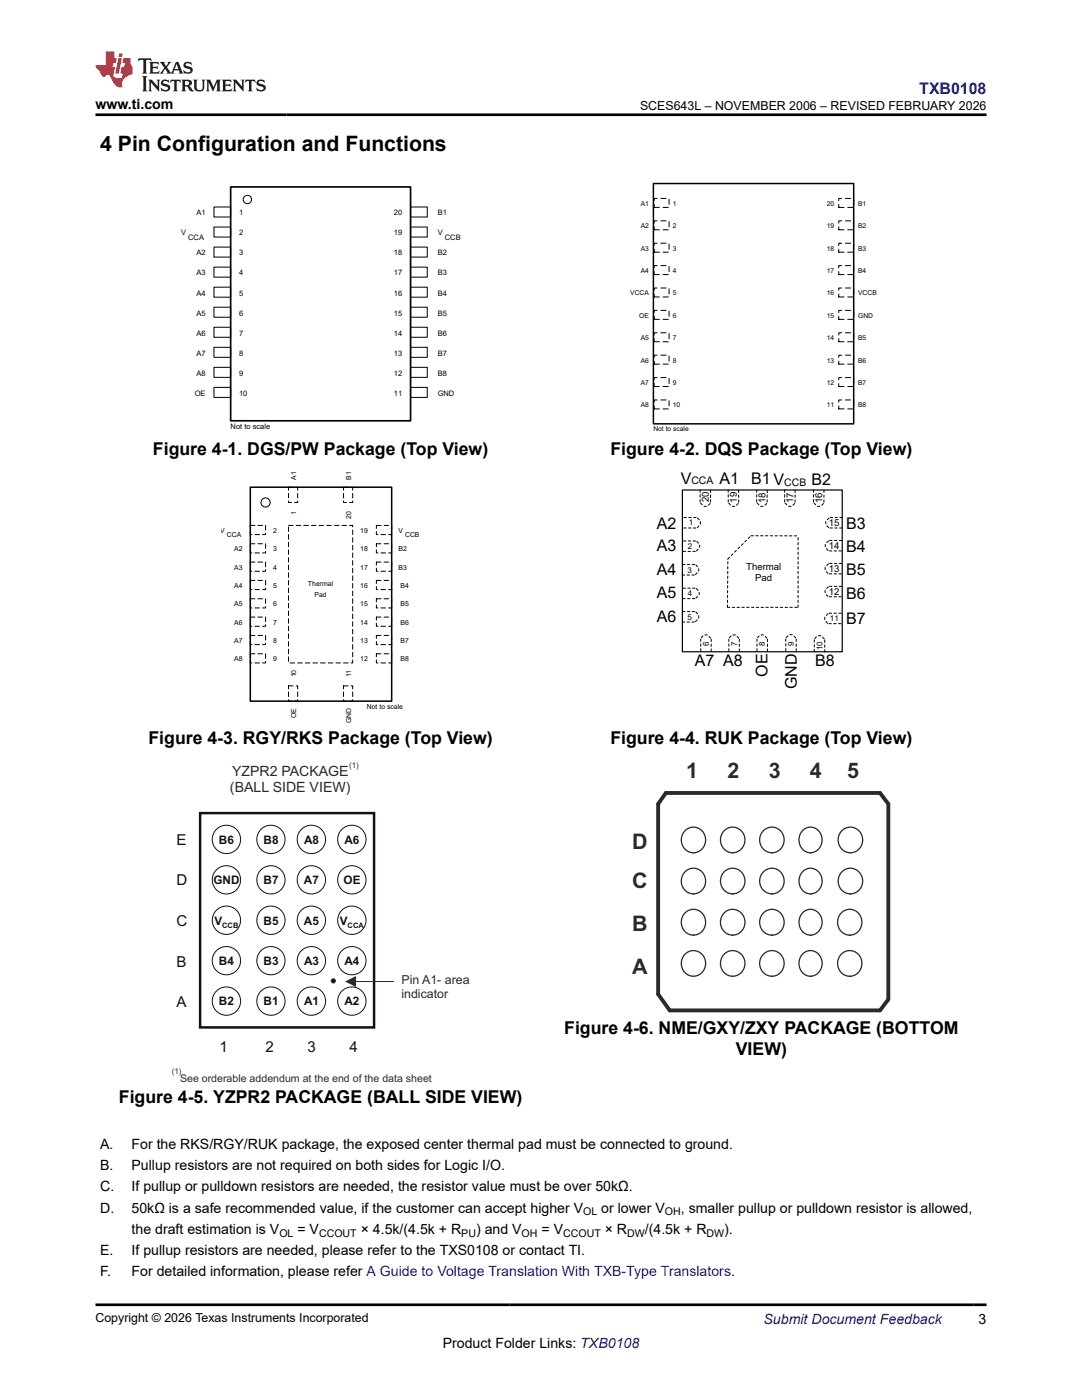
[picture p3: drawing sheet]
<svg xmlns="http://www.w3.org/2000/svg" width="216mm" height="279mm" viewBox="0 0 216 279" stroke-linecap="round" stroke-linejoin="round" font-family="sans-serif">
<defs><g id="words">
<g font-size="4.3" fill="#2b292a">
<text x="136.9" y="155.2">1</text>
<text x="145.2" y="155.2">2</text>
<text x="153.4" y="155.2">3</text>
<text x="161.6" y="155.2">4</text>
<text x="169.1" y="155.2">5</text>
<text x="126.2" y="169.4">D</text>
<text x="126.2" y="177.1">C</text>
<text x="126.2" y="185.9">B</text>
<text x="126.2" y="194.3">A</text>
</g>
<text font-size="4.2" x="20" y="30.2">4 Pin Configuration and Functions</text>
<g font-size="3.5">
<text x="30.5" y="90.7">Figure 4-1. DGS/PW Package (Top View)</text>
<text x="121.8" y="90.7">Figure 4-2. DQS Package (Top View)</text>
<text x="29.6" y="148.5">Figure 4-3. RGY/RKS Package (Top View)</text>
<text x="121.8" y="148.5">Figure 4-4. RUK Package (Top View)</text>
<text x="112.6" y="206.3">Figure 4-6. NME/GXY/ZXY PACKAGE (BOTTOM</text>
<text x="146.8" y="210.6">VIEW)</text>
<text x="23.7" y="220.2">Figure 4-5. YZPR2 PACKAGE (BALL SIDE VIEW)</text>
</g>
<text font-size="3.2" fill="#00f" x="183.4" y="18.7">TXB0108</text>
<g font-size="3.2">
<text x="135.8" y="96.6">V</text>
<text x="143.6" y="96.7">A1</text>
<text x="149.9" y="96.7">B1 V</text>
<text x="161.9" y="96.8">B2</text>
<text x="131.1" y="105.6">A2</text>
<text x="168.9" y="105.6">B3</text>
<text x="131.1" y="110">A3</text>
<text x="168.9" y="110.2">B4</text>
<text x="131.1" y="114.7">A4</text>
<text x="131.1" y="119.2">A5</text>
<text x="168.9" y="114.8">B5</text>
<text x="168.9" y="119.5">B6</text>
<text x="131.1" y="124">A6</text>
<text x="168.9" y="124.5">B7</text>
<text x="138.6" y="133">A7 A8</text>
<text x="153.2" y="135" transform="rotate(-90 153.2 135)">OE</text>
<text x="159" y="137.5" transform="rotate(-90 159 137.5)">GND</text>
<text x="162.6" y="132.9">B8</text>
</g>
<g font-size="3" fill="#0d1413">
<text x="35.2" y="168.6">E</text>
<text x="35.2" y="176.7">D</text>
<text x="35.2" y="184.8">C</text>
<text x="35.2" y="192.9">B</text>
<text x="35.2" y="201">A</text>
<text x="43.8" y="210">1</text>
<text x="53" y="210">2</text>
<text x="61.4" y="210">3</text>
<text x="69.7" y="210">4</text>
</g>
<g font-size="2.8">
<text x="19" y="21.8">www.ti.com</text>
<text x="20" y="229.3">A.</text>
<text x="20" y="233.5">B.</text>
<text x="26.3" y="229.3">For the RKS/RGY/RUK package, the exposed center thermal pad must be connected to ground.</text>
<text x="26.3" y="233.5">Pullup resistors are not required on both sides for Logic I/O.</text>
<text x="20" y="237.8">C.</text>
<text x="26.3" y="237.8">If pullup or pulldown resistors are needed, the resistor value must be over 50kΩ.</text>
<text x="20" y="242">D.</text>
<text x="26.3" y="242">50kΩ is a safe recommended value, if the customer can accept higher V</text>
<text x="120" y="242">or lower V</text>
<text x="135.9" y="242">, smaller pullup or pulldown resistor is allowed,</text>
<text x="20" y="250.5">E.</text>
<text x="26.3" y="250.5">If pullup resistors are needed, please refer to the TXS0108 or contact TI.</text>
<text x="26.3" y="246.2">the draft estimation is V</text>
<text x="59.3" y="246.2">= V</text>
<text x="72" y="246.2">× 4.5k/(4.5k + R</text>
<text x="95" y="246.2">) and V</text>
<text x="108" y="246.2">= V</text>
<text x="120.7" y="246.2">× R</text>
<text x="128.7" y="246.2">/(4.5k + R</text>
<text x="144.5" y="246.2">).</text>
<text x="20" y="254.7">F.</text>
<text x="26.3" y="254.7">For detailed information, please refer A Guide to Voltage Translation With TXB-Type Translators.</text>
<text x="88.3" y="269">Product Folder Links: TXB0108</text>
<text x="195.3" y="264.2">3</text>
</g>
<g font-size="2.8" fill="#2b292a">
<text x="46.3" y="154.8">YZPR2 PACKAGE</text>
<text x="45.9" y="158">(BALL SIDE VIEW)</text>
</g>
<text font-size="2.8" fill="#00f" x="152.4" y="264.2">Submit Document Feedback</text>
<g font-size="2.5">
<text x="127.7" y="21.9">SCES643L – NOVEMBER 2006 – REVISED FEBRUARY 2026</text>
<text x="19" y="263.9">Copyright © 2026 Texas Instruments Incorporated</text>
</g>
<g font-size="2.5" fill="#2b292a">
<text x="80.1" y="196.4">Pin A1- area</text>
<text x="80.1" y="199.2">indicator</text>
</g>
<g font-size="2.3" fill="#0d1413">
<text x="43.7" y="168.4">B6</text>
<text x="52.6" y="168.4">B8</text>
<text x="60.7" y="168.4">A8</text>
<text x="68.7" y="168.4">A6</text>
<text x="42.6" y="176.5">GND</text>
<text x="52.6" y="176.5">B7</text>
<text x="60.6" y="176.5">A7</text>
<text x="68.5" y="176.5">OE</text>
<text x="42.8" y="184.5">V</text>
<text x="52.6" y="184.5">B5</text>
<text x="60.7" y="184.5">A5</text>
<text x="67.8" y="184.5">V</text>
<text x="43.7" y="192.6">B4</text>
<text x="52.6" y="192.6">B3</text>
<text x="60.7" y="192.6">A3</text>
<text x="68.7" y="192.6">A4</text>
<text x="43.7" y="200.7">B2</text>
<text x="52.6" y="200.7">B1</text>
<text x="60.7" y="200.7">A1</text>
<text x="68.7" y="200.7">A2</text>
</g>
<g font-size="2.1">
<text x="138" y="96.6">CCA</text>
<text x="156.5" y="96.9">CCB</text>
<text x="116.4" y="242.6">OL</text>
<text x="132.7" y="242.6">OH</text>
<text x="55.7" y="246.8">OL</text>
<text x="63.7" y="246.8">CCOUT</text>
<text x="92.1" y="246.8">PU</text>
<text x="104.1" y="246.8">OH</text>
<text x="112.4" y="246.8">CCOUT</text>
<text x="125.1" y="246.8">DW</text>
<text x="141" y="246.8">DW</text>
</g>
<text font-size="2.1" fill="#2b292a" x="35.9" y="215.9">See orderable addendum at the end of the data sheet</text>
<g font-size="1.9">
<text x="141.4" y="100.2" transform="rotate(-90 141.4 100.2)">20</text>
<text x="147" y="100.3" transform="rotate(-90 147 100.3)">19</text>
<text x="152.7" y="100.4" transform="rotate(-90 152.7 100.4)">18</text>
<text x="158.3" y="100.4" transform="rotate(-90 158.3 100.4)">17</text>
<text x="164.1" y="100.4" transform="rotate(-90 164.1 100.4)">16</text>
<text x="165.4" y="105">15</text>
<text x="148.9" y="113.7">Thermal</text>
<text x="165.4" y="109.5">14</text>
<text x="150.7" y="116">Pad</text>
<text x="165.4" y="118.7">12</text>
<text x="165.4" y="114.1">13</text>
</g>
<g font-size="1.6">
<text x="137.5" y="104.8">1</text>
<text x="137.3" y="109.5">2</text>
<text x="137.2" y="114.3">3</text>
<text x="137.3" y="119">4</text>
<text x="137.2" y="123.6">5</text>
<text x="165.6" y="123.8">11</text>
<text x="141.4" y="129" transform="rotate(-90 141.4 129)">6</text>
<text x="147.1" y="129" transform="rotate(-90 147.1 129)">7</text>
<text x="152.6" y="129" transform="rotate(-90 152.6 129)">8</text>
<text x="158.4" y="128.9" transform="rotate(-90 158.4 128.9)">9</text>
<text x="164.1" y="129.8" transform="rotate(-90 164.1 129.8)">10</text>
</g>
<g font-size="1.6" fill="#2b292a">
<text x="69.7" y="153.2">(1)</text>
<text x="34.3" y="214.3">(1)</text>
</g>
<g font-size="1.5">
<text x="36.1" y="47">V</text>
<text x="37.6" y="47.8">CCA</text>
<text x="39.2" y="43">A1</text>
<text x="47.7" y="43">1</text>
<text x="47.7" y="47">2</text>
<text x="78.6" y="43">20</text>
<text x="78.6" y="47">19</text>
<text x="87.3" y="43">B1</text>
<text x="87.3" y="47">V</text>
<text x="88.8" y="47.8">CCB</text>
<text x="39.2" y="51">A2</text>
<text x="47.7" y="51">3</text>
<text x="78.6" y="51">18</text>
<text x="87.3" y="51">B2</text>
<text x="39.2" y="55">A3</text>
<text x="39.2" y="59">A4</text>
<text x="47.7" y="55">4</text>
<text x="47.7" y="59">5</text>
<text x="78.6" y="55">17</text>
<text x="78.6" y="59">16</text>
<text x="87.3" y="55">B3</text>
<text x="87.3" y="59">B4</text>
<text x="39.2" y="63">A5</text>
<text x="47.7" y="63">6</text>
<text x="78.6" y="63">15</text>
<text x="87.3" y="63">B5</text>
<text x="39.2" y="67">A6</text>
<text x="39.2" y="71">A7</text>
<text x="47.7" y="67">7</text>
<text x="47.7" y="71">8</text>
<text x="78.6" y="67">14</text>
<text x="78.6" y="71">13</text>
<text x="87.3" y="67">B6</text>
<text x="87.3" y="71">B7</text>
<text x="39.2" y="75">A8</text>
<text x="47.7" y="75">9</text>
<text x="78.6" y="75">12</text>
<text x="87.3" y="75">B8</text>
<text x="38.9" y="79">OE</text>
<text x="47.7" y="79">10</text>
<text x="78.6" y="79">11</text>
<text x="87.3" y="79">GND</text>
<text x="46" y="85.6">Not to scale</text>
</g>
<g font-size="1.5" fill="#0d1413">
<text x="44.3" y="185.2">CCB</text>
<text x="69.4" y="185.2">CCA</text>
</g>
<g font-size="1.4">
<text x="59.1" y="95.7" transform="rotate(-90 59.1 95.7)">A1</text>
<text x="70.1" y="95.7" transform="rotate(-90 70.1 95.7)">B1</text>
<text x="43.9" y="106.4">V</text>
<text x="45.2" y="107.1">CCA</text>
<text x="54.5" y="106.4">2</text>
<text x="59.1" y="102.7" transform="rotate(-90 59.1 102.7)">1</text>
<text x="70.1" y="103.5" transform="rotate(-90 70.1 103.5)">20</text>
<text x="71.9" y="106.4">19</text>
<text x="79.5" y="106.4">V</text>
<text x="80.8" y="107.1">CCB</text>
<text x="46.7" y="110">A2</text>
<text x="46.7" y="113.7">A3</text>
<text x="54.5" y="110">3</text>
<text x="54.5" y="113.7">4</text>
<text x="71.9" y="113.7">17</text>
<text x="71.9" y="110">18</text>
<text x="79.5" y="113.7">B3</text>
<text x="79.5" y="110">B2</text>
<text x="46.7" y="117.4">A4</text>
<text x="54.5" y="117.4">5</text>
<text x="61.5" y="116.9">Thermal</text>
<text x="62.8" y="119.2">Pad</text>
<text x="71.9" y="117.4">16</text>
<text x="79.9" y="117.4">B4</text>
<text x="46.7" y="121">A5</text>
<text x="46.7" y="124.7">A6</text>
<text x="54.5" y="121">6</text>
<text x="54.5" y="124.7">7</text>
<text x="71.9" y="124.7">14</text>
<text x="71.9" y="121">15</text>
<text x="79.9" y="124.7">B6</text>
<text x="79.9" y="121">B5</text>
<text x="46.7" y="128.3">A7</text>
<text x="54.5" y="128.3">8</text>
<text x="71.9" y="128.3">13</text>
<text x="79.9" y="128.3">B7</text>
<text x="46.7" y="132">A8</text>
<text x="54.5" y="132">9</text>
<text x="59.1" y="135.2" transform="rotate(-90 59.1 135.2)">10</text>
<text x="70.1" y="135.2" transform="rotate(-90 70.1 135.2)">11</text>
<text x="71.9" y="132">12</text>
<text x="79.9" y="132">B8</text>
<text x="59.1" y="143.3" transform="rotate(-90 59.1 143.3)">OE</text>
<text x="73.2" y="141.5">Not to scale</text>
<text x="70.1" y="144.4" transform="rotate(-90 70.1 144.4)">GND</text>
</g>
<g font-size="1.3">
<text x="127.8" y="41.1">A1</text>
<text x="134.3" y="41.1">1</text>
<text x="165" y="41.1">20</text>
<text x="171.2" y="41.1">B1</text>
<text x="127.8" y="45.6">A2</text>
<text x="134.3" y="45.6">2</text>
<text x="165" y="45.6">19</text>
<text x="171.2" y="45.6">B2</text>
<text x="127.8" y="50">A3</text>
<text x="134.3" y="50">3</text>
<text x="165" y="50">18</text>
<text x="171.2" y="50">B3</text>
<text x="125.8" y="59">VCCA</text>
<text x="127.8" y="54.5">A4</text>
<text x="134.3" y="54.5">4</text>
<text x="134.3" y="59">5</text>
<text x="165" y="54.5">17</text>
<text x="165" y="59">16</text>
<text x="171.2" y="54.5">B4</text>
<text x="171.2" y="59">VCCB</text>
<text x="127.5" y="63.4">OE</text>
<text x="134.3" y="63.4">6</text>
<text x="165" y="63.4">15</text>
<text x="171.2" y="63.4">GND</text>
<text x="127.8" y="67.9">A5</text>
<text x="134.3" y="67.9">7</text>
<text x="165" y="67.9">14</text>
<text x="171.2" y="67.9">B5</text>
<text x="127.8" y="72.4">A6</text>
<text x="127.8" y="76.8">A7</text>
<text x="134.3" y="72.4">8</text>
<text x="134.3" y="76.8">9</text>
<text x="165" y="72.4">13</text>
<text x="165" y="76.8">12</text>
<text x="171.2" y="72.4">B6</text>
<text x="171.2" y="76.8">B7</text>
<text x="127.8" y="81.3">A8</text>
<text x="134.3" y="81.3">10</text>
<text x="165" y="81.3">11</text>
<text x="171.2" y="81.3">B8</text>
<text x="130.4" y="86.1">Not to scale</text>
</g>
</g></defs>
<path d="M42.7 41.3h3.3v2h-3.3z" fill="none" stroke="#000" stroke-width=".2"/>
<path d="M81.9 41.3h3.4v2h-3.4z" fill="#fff"/>
<path d="M81.9 41.3h3.4v2h-3.4z" fill="none" stroke="#000" stroke-width=".2"/>
<path d="M42.7 45.3h3.3v2h-3.3z" fill="#fff"/>
<path d="M42.7 45.3h3.3v2h-3.3z" fill="none" stroke="#000" stroke-width=".2"/>
<path d="M81.9 45.3h3.4v2h-3.4z" fill="#fff"/>
<path d="M81.9 45.3h3.4v2h-3.4z" fill="none" stroke="#000" stroke-width=".2"/>
<path d="M42.7 49.3h3.3v2h-3.3z" fill="#fff"/>
<path d="M42.7 49.3h3.3v2h-3.3z" fill="none" stroke="#000" stroke-width=".2"/>
<path d="M81.9 49.3h3.4v2h-3.4z" fill="#fff"/>
<path d="M81.9 49.3h3.4v2h-3.4z" fill="none" stroke="#000" stroke-width=".2"/>
<path d="M42.7 53.3h3.3v2h-3.3z" fill="#fff"/>
<path d="M42.7 53.3h3.3v2h-3.3z" fill="none" stroke="#000" stroke-width=".2"/>
<path d="M81.9 53.3h3.4v2h-3.4z" fill="#fff"/>
<path d="M81.9 53.3h3.4v2h-3.4z" fill="none" stroke="#000" stroke-width=".2"/>
<path d="M42.7 57.3h3.3v2h-3.3z" fill="#fff"/>
<path d="M42.7 57.3h3.3v2h-3.3z" fill="none" stroke="#000" stroke-width=".2"/>
<path d="M81.9 57.3h3.4v2h-3.4z" fill="#fff"/>
<path d="M81.9 57.3h3.4v2h-3.4z" fill="none" stroke="#000" stroke-width=".2"/>
<path d="M42.7 61.3h3.3v2h-3.3z" fill="#fff"/>
<path d="M42.7 61.3h3.3v2h-3.3z" fill="none" stroke="#000" stroke-width=".2"/>
<path d="M81.9 61.3h3.4v2h-3.4z" fill="#fff"/>
<path d="M81.9 61.3h3.4v2h-3.4z" fill="none" stroke="#000" stroke-width=".2"/>
<path d="M42.7 65.3h3.3v2h-3.3z" fill="#fff"/>
<path d="M42.7 65.3h3.3v2h-3.3z" fill="none" stroke="#000" stroke-width=".2"/>
<path d="M81.9 65.3h3.4v2h-3.4z" fill="#fff"/>
<path d="M81.9 65.3h3.4v2h-3.4z" fill="none" stroke="#000" stroke-width=".2"/>
<path d="M42.7 69.3h3.3v2h-3.3z" fill="#fff"/>
<path d="M42.7 69.3h3.3v2h-3.3z" fill="none" stroke="#000" stroke-width=".2"/>
<path d="M81.9 69.3h3.4v2h-3.4z" fill="#fff"/>
<path d="M81.9 69.3h3.4v2h-3.4z" fill="none" stroke="#000" stroke-width=".2"/>
<path d="M42.7 73.3h3.3v2h-3.3z" fill="#fff"/>
<path d="M42.7 73.3h3.3v2h-3.3z" fill="none" stroke="#000" stroke-width=".2"/>
<path d="M81.9 73.3h3.4v2h-3.4z" fill="#fff"/>
<path d="M81.9 73.3h3.4v2h-3.4z" fill="none" stroke="#000" stroke-width=".2"/>
<path d="M42.7 77.3h3.3v2h-3.3z" fill="#fff"/>
<path d="M42.7 77.3h3.3v2h-3.3z" fill="none" stroke="#000" stroke-width=".2"/>
<path d="M81.9 77.3h3.4v2h-3.4z" fill="#fff"/>
<g fill="none" stroke="#000" stroke-width=".2">
<path d="M81.9 77.3h3.4v2h-3.4z"/>
<circle cx="49.4" cy="39.8" r=".83"/>
</g>
<path d="M46 37.3h35.9v46.7h-35.9z" fill="none" stroke="#000" stroke-width=".33"/>
<path d="M130.5 39.6h3v1.8h-3z" fill-rule="evenodd" fill="#fff"/>
<path d="M130.5 39.6h3v1.8h-3z" fill="none" stroke="#000" stroke-width=".2" stroke-dasharray="1 .7"/>
<path d="M167.4 39.6h2.9v1.8h-2.9z" fill-rule="evenodd" fill="#fff"/>
<path d="M167.4 39.6h2.9v1.8h-2.9z" fill="none" stroke="#000" stroke-width=".2" stroke-dasharray="1 .7"/>
<path d="M130.5 44.1h3v1.8h-3z" fill-rule="evenodd" fill="#fff"/>
<path d="M130.5 44.1h3v1.8h-3z" fill="none" stroke="#000" stroke-width=".2" stroke-dasharray="1 .7"/>
<path d="M167.4 44.1h2.9v1.8h-2.9z" fill-rule="evenodd" fill="#fff"/>
<path d="M167.4 44.1h2.9v1.8h-2.9z" fill="none" stroke="#000" stroke-width=".2" stroke-dasharray="1 .7"/>
<path d="M130.5 48.5h3v1.8h-3z" fill-rule="evenodd" fill="#fff"/>
<path d="M130.5 48.5h3v1.8h-3z" fill="none" stroke="#000" stroke-width=".2" stroke-dasharray="1 .7"/>
<path d="M167.4 48.5h2.9v1.8h-2.9z" fill-rule="evenodd" fill="#fff"/>
<path d="M167.4 48.5h2.9v1.8h-2.9z" fill="none" stroke="#000" stroke-width=".2" stroke-dasharray="1 .7"/>
<path d="M130.5 53h3v1.8h-3z" fill-rule="evenodd" fill="#fff"/>
<path d="M130.5 53h3v1.8h-3z" fill="none" stroke="#000" stroke-width=".2" stroke-dasharray="1 .7"/>
<path d="M167.4 53h2.9v1.8h-2.9z" fill-rule="evenodd" fill="#fff"/>
<path d="M167.4 53h2.9v1.8h-2.9z" fill="none" stroke="#000" stroke-width=".2" stroke-dasharray="1 .7"/>
<path d="M130.5 57.5h3v1.8h-3z" fill-rule="evenodd" fill="#fff"/>
<path d="M130.5 57.5h3v1.8h-3z" fill="none" stroke="#000" stroke-width=".2" stroke-dasharray="1 .7"/>
<path d="M167.4 57.5h2.9v1.8h-2.9z" fill-rule="evenodd" fill="#fff"/>
<path d="M167.4 57.5h2.9v1.8h-2.9z" fill="none" stroke="#000" stroke-width=".2" stroke-dasharray="1 .7"/>
<path d="M130.5 61.9h3v1.8h-3z" fill-rule="evenodd" fill="#fff"/>
<path d="M130.5 61.9h3v1.8h-3z" fill="none" stroke="#000" stroke-width=".2" stroke-dasharray="1 .7"/>
<path d="M167.4 61.9h2.9v1.8h-2.9z" fill-rule="evenodd" fill="#fff"/>
<path d="M167.4 61.9h2.9v1.8h-2.9z" fill="none" stroke="#000" stroke-width=".2" stroke-dasharray="1 .7"/>
<path d="M130.5 66.4h3v1.8h-3z" fill-rule="evenodd" fill="#fff"/>
<path d="M130.5 66.4h3v1.8h-3z" fill="none" stroke="#000" stroke-width=".2" stroke-dasharray="1 .7"/>
<path d="M167.4 66.4h2.9v1.8h-2.9z" fill-rule="evenodd" fill="#fff"/>
<path d="M167.4 66.4h2.9v1.8h-2.9z" fill="none" stroke="#000" stroke-width=".2" stroke-dasharray="1 .7"/>
<path d="M130.5 70.9h3v1.8h-3z" fill-rule="evenodd" fill="#fff"/>
<path d="M130.5 70.9h3v1.8h-3z" fill="none" stroke="#000" stroke-width=".2" stroke-dasharray="1 .7"/>
<path d="M167.4 70.9h2.9v1.8h-2.9z" fill-rule="evenodd" fill="#fff"/>
<path d="M167.4 70.9h2.9v1.8h-2.9z" fill="none" stroke="#000" stroke-width=".2" stroke-dasharray="1 .7"/>
<path d="M130.5 75.4h3v1.7h-3z" fill-rule="evenodd" fill="#fff"/>
<path d="M130.5 75.4h3v1.7h-3z" fill="none" stroke="#000" stroke-width=".2" stroke-dasharray="1 .7"/>
<path d="M167.4 75.4h2.9v1.7h-2.9z" fill-rule="evenodd" fill="#fff"/>
<path d="M167.4 75.4h2.9v1.7h-2.9z" fill="none" stroke="#000" stroke-width=".2" stroke-dasharray="1 .7"/>
<path d="M130.5 79.8h3v1.8h-3z" fill-rule="evenodd" fill="#fff"/>
<path d="M130.5 79.8h3v1.8h-3z" fill="none" stroke="#000" stroke-width=".2" stroke-dasharray="1 .7"/>
<path d="M167.4 79.8h2.9v1.8h-2.9z" fill-rule="evenodd" fill="#fff"/>
<path d="M167.4 79.8h2.9v1.8h-2.9z" fill="none" stroke="#000" stroke-width=".2" stroke-dasharray="1 .7"/>
<path d="M130.4 36.6h39.9v48h-39.9z" fill="none" stroke="#000" stroke-width=".3"/>
<path d="M57.6 104.9h12.8v27.4h-12.8z" fill="none" stroke="#000" stroke-width=".2" stroke-dasharray=".9 .6"/>
<path d="M49.9 104.9h3.1v1.8h-3.1z" fill="#fff"/>
<path d="M49.9 104.9h3.1v1.8h-3.1z" fill="none" stroke="#000" stroke-width=".2" stroke-dasharray=".9 .6"/>
<path d="M49.9 108.5h3.1v1.8h-3.1z" fill="#fff"/>
<path d="M49.9 108.5h3.1v1.8h-3.1z" fill="none" stroke="#000" stroke-width=".2" stroke-dasharray=".9 .6"/>
<path d="M49.9 112.2h3.1v1.8h-3.1z" fill="#fff"/>
<path d="M49.9 112.2h3.1v1.8h-3.1z" fill="none" stroke="#000" stroke-width=".2" stroke-dasharray=".9 .6"/>
<path d="M49.9 115.8h3.1v1.9h-3.1z" fill="#fff"/>
<path d="M49.9 115.8h3.1v1.9h-3.1z" fill="none" stroke="#000" stroke-width=".2" stroke-dasharray=".9 .6"/>
<path d="M49.9 119.5h3.1v1.8h-3.1z" fill="#fff"/>
<path d="M49.9 119.5h3.1v1.8h-3.1z" fill="none" stroke="#000" stroke-width=".2" stroke-dasharray=".9 .6"/>
<path d="M49.9 123.2h3.1v1.8h-3.1z" fill="#fff"/>
<path d="M49.9 123.2h3.1v1.8h-3.1z" fill="none" stroke="#000" stroke-width=".2" stroke-dasharray=".9 .6"/>
<path d="M49.9 126.8h3.1v1.8h-3.1z" fill="#fff"/>
<path d="M49.9 126.8h3.1v1.8h-3.1z" fill="none" stroke="#000" stroke-width=".2" stroke-dasharray=".9 .6"/>
<path d="M49.9 130.5h3.1v1.8h-3.1z" fill="#fff"/>
<path d="M49.9 130.5h3.1v1.8h-3.1z" fill="none" stroke="#000" stroke-width=".2" stroke-dasharray=".9 .6"/>
<path d="M57.6 136.9h1.8v3h-1.8z" fill="#fff"/>
<path d="M57.6 136.9h1.8v3h-1.8z" fill="none" stroke="#000" stroke-width=".2" stroke-dasharray=".9 .6"/>
<path d="M68.5 136.9h1.9v3h-1.9z" fill="#fff"/>
<path d="M68.5 136.9h1.9v3h-1.9z" fill="none" stroke="#000" stroke-width=".2" stroke-dasharray=".9 .6"/>
<path d="M75.1 130.5h3.1v1.8h-3.1z" fill="#fff"/>
<path d="M75.1 130.5h3.1v1.8h-3.1z" fill="none" stroke="#000" stroke-width=".2" stroke-dasharray=".9 .6"/>
<path d="M75.1 126.8h3.1v1.8h-3.1z" fill="#fff"/>
<path d="M75.1 126.8h3.1v1.8h-3.1z" fill="none" stroke="#000" stroke-width=".2" stroke-dasharray=".9 .6"/>
<path d="M75.1 123.2h3.1v1.8h-3.1z" fill="#fff"/>
<path d="M75.1 123.2h3.1v1.8h-3.1z" fill="none" stroke="#000" stroke-width=".2" stroke-dasharray=".9 .6"/>
<path d="M75.1 119.5h3.1v1.8h-3.1z" fill="#fff"/>
<path d="M75.1 119.5h3.1v1.8h-3.1z" fill="none" stroke="#000" stroke-width=".2" stroke-dasharray=".9 .6"/>
<path d="M75.1 115.8h3.1v1.9h-3.1z" fill="#fff"/>
<path d="M75.1 115.8h3.1v1.9h-3.1z" fill="none" stroke="#000" stroke-width=".2" stroke-dasharray=".9 .6"/>
<path d="M75.1 112.2h3.1v1.8h-3.1z" fill="#fff"/>
<path d="M75.1 112.2h3.1v1.8h-3.1z" fill="none" stroke="#000" stroke-width=".2" stroke-dasharray=".9 .6"/>
<path d="M75.1 108.5h3.1v1.8h-3.1z" fill="#fff"/>
<path d="M75.1 108.5h3.1v1.8h-3.1z" fill="none" stroke="#000" stroke-width=".2" stroke-dasharray=".9 .6"/>
<path d="M75.1 104.9h3.1v1.8h-3.1z" fill="#fff"/>
<path d="M75.1 104.9h3.1v1.8h-3.1z" fill="none" stroke="#000" stroke-width=".2" stroke-dasharray=".9 .6"/>
<path d="M68.5 97.2h1.9v3.1h-1.9z" fill="#fff"/>
<path d="M68.5 97.2h1.9v3.1h-1.9z" fill="none" stroke="#000" stroke-width=".2" stroke-dasharray=".9 .6"/>
<path d="M57.6 97.2h1.8v3.1h-1.8z" fill="#fff"/>
<path d="M57.6 97.2h1.8v3.1h-1.8z" fill="none" stroke="#000" stroke-width=".2" stroke-dasharray=".9 .6"/>
<circle cx="53" cy="100.3" r=".92" fill="none" stroke="#000" stroke-width=".2"/>
<path d="M49.9 97.2h28.3v42.7h-28.3z" fill="none" stroke="#000" stroke-width=".3"/>
<path d="M136.2 97.8h31.9v32.3h-31.9z" fill="none" stroke="#000" stroke-width=".24"/>
<g fill="none" stroke="#000" stroke-width=".2" stroke-dasharray=".5 .5">
<path d="M139.7 97.8v2.7M145.3 97.8v2.7M151 97.8v2.7M156.6 97.8v2.7M162.3 97.8v2.7M136.1 114.8h2.8M136.2 119.5h2.8M136.3 110h2.7M136.4 105.4h2.7M138.6 112.7h-2.7M138.7 117.4h-2.7M138.8 114.7l.6-.7v-.7l-.6-.6"/>
<path d="M138.8 108h-2.7M138.9 119.4l.6-.7v-.7l-.6-.6M138.9 103.3h-2.7M139 110l.6-.7v-.7l-.6-.6M139.1 105.3l.7-.7-.1-.7-.6-.6M139.8 100.4l.7 .7h.6l.7-.7M141.8 100.2v-2.7M145.2 111.5l4.7-4.6M145.4 100.4l.7 .7h.6l.7-.7M147.4 100.2v-2.7M149.9 106.9h9.3M151.1 100.4l.6 .6h.7l.7-.6"/>
<path d="M153.1 100.2v-2.7M156.7 100.4l.6 .6h.7l.7-.6M158.6 100.2l.1-2.7M162.4 100.4l.7 .6h.6l.7-.6M164.4 100.2v-2.7M165.3 117.1l-.7 .7v.6l.7 .7M165.3 112.5l-.6 .7v.7l.6 .6M165.3 108l-.6 .6v.7l.6 .6M165.4 103.4l-.6 .6v.7l.6 .7M165.5 119.1h2.7M165.5 114.5h2.7M165.5 109.9l2.7 .1"/>
<path d="M165.6 105.4h2.7M167.9 117h-2.7M167.9 112.4h-2.7M167.9 107.9h-2.7M168.1 103.3h-2.8M136.1 124.1h2.8M138.6 122.1h-2.7M138.8 124.1l.6-.7v-.7l-.6-.6M139.8 127.5v2.8M141.8 127.4l-.6-.7h-.7l-.7 .7M141.9 130v-2.7M145.2 121.2v-9.7"/>
<path d="M145.2 121.2h14M145.4 127.5v2.8M147.4 127.4l-.6-.7h-.7l-.7 .7M147.5 130v-2.7M151 127.5v2.8M153 127.4l-.6-.7h-.7l-.7 .7M153.1 130v-2.7M156.8 127.5v2.7M158.8 127.3l-.7-.6h-.6l-.7 .6M158.9 129.9v-2.7M159.2 121.2v-14.3M162.5 127.7v2.7"/>
<path d="M164.5 127.5l-.7-.6h-.7l-.6 .6M164.6 130.1v-2.7M165.2 122.5l-.6 .6v.7l.6 .7M165.4 124.5h2.7M167.8 122.4h-2.7"/>
</g>
<g fill="none" stroke="#0d1413" stroke-width=".2">
<circle cx="45.2" cy="175.6" r="2.82"/>
<circle cx="45.2" cy="167.5" r="2.83"/>
<circle cx="54.1" cy="175.6" r="2.82"/>
<circle cx="54.1" cy="167.5" r="2.82"/>
<circle cx="62.1" cy="175.6" r="2.82"/>
<circle cx="62.1" cy="167.5" r="2.83"/>
<circle cx="70.2" cy="175.6" r="2.82"/>
<circle cx="70.2" cy="167.5" r="2.83"/>
<circle cx="45.2" cy="191.7" r="2.82"/>
<circle cx="45.2" cy="199.8" r="2.83"/>
<circle cx="45.2" cy="183.7" r="2.83"/>
<circle cx="54.1" cy="191.7" r="2.82"/>
<circle cx="54.1" cy="199.8" r="2.82"/>
<circle cx="54.1" cy="183.7" r="2.82"/>
<circle cx="62.1" cy="191.7" r="2.82"/>
<circle cx="62.1" cy="199.8" r="2.83"/>
<circle cx="62.1" cy="183.7" r="2.83"/>
<circle cx="70.2" cy="191.7" r="2.82"/>
<circle cx="70.2" cy="199.8" r="2.83"/>
<circle cx="70.2" cy="183.7" r="2.83"/>
</g>
<path d="M39.9 162.3h34.7v42.7h-34.7z" fill="none" stroke="#0d1413" stroke-width=".49"/>
<circle cx="66.5" cy="195.8" r=".42" fill="#0d1413"/>
<g fill="none" stroke="#2b292a" stroke-width=".2">
<path d="M70.9 195.9h7.6"/>
<circle cx="66.5" cy="195.8" r=".42"/>
</g>
<path d="M68.9 195.9l2.1-1.1v2.2z" fill="#2b292a"/>
<path d="M132.9 158.3h42.7l1.7 2.1v39.1l-1.7 2.1h-42l-2.3-3.2v-38z" fill="none" stroke="#2b292a" stroke-width=".77"/>
<g fill="none" stroke="#2b292a" stroke-width=".26">
<path d="M136.8 165.6a2.48 2.48 0 0 1 3.4 .4 2.48 2.48 0 0 1 0 3.3 2.48 2.48 0 0 1-3.4 .3 2.65 2.65 0 0 1 0-4zM136.8 173.8a2.48 2.48 0 0 1 3.4 .4 2.48 2.48 0 0 1 0 3.3 2.48 2.48 0 0 1-3.4 .3 2.65 2.65 0 0 1 0-4zM144.7 173.8a2.48 2.48 0 0 1 3.4 .5 2.48 2.48 0 0 1-.3 3.4 2.48 2.48 0 0 1-3.5-.3 2.66 2.66 0 0 1 .4-3.6zM144.7 165.6a2.49 2.49 0 0 1 3.3 .4 2.49 2.49 0 0 1 0 3.3 2.49 2.49 0 0 1-3.3 .3 2.65 2.65 0 0 1 0-4zM152.5 165.6a2.48 2.48 0 0 1 3.3 .4 2.48 2.48 0 0 1 0 3.3 2.48 2.48 0 0 1-3.3 .3 2.61 2.61 0 0 1 0-4zM152.5 173.8a2.48 2.48 0 0 1 3.3 .4 2.48 2.48 0 0 1 0 3.3 2.48 2.48 0 0 1-3.3 .3 2.61 2.61 0 0 1 0-4zM160.2 165.7a2.39 2.39 0 0 1 3.1 0 2.39 2.39 0 0 1 .5 3 2.27 2.27 0 0 1-2.6 1.4 2.27 2.27 0 0 1-1.8-2.4 2.65 2.65 0 0 1 .8-2zM160.2 173.9a2.39 2.39 0 0 1 3.1 0 2.39 2.39 0 0 1 .5 3 2.27 2.27 0 0 1-2.6 1.4 2.27 2.27 0 0 1-1.8-2.4 2.67 2.67 0 0 1 .8-2zM168.2 165.6a2.49 2.49 0 0 1 3.3 .4 2.49 2.49 0 0 1 0 3.3 2.49 2.49 0 0 1-3.3 .3 2.65 2.65 0 0 1 0-4zM168.2 173.8a2.48 2.48 0 0 1 3.4 .5 2.48 2.48 0 0 1-.4 3.4 2.48 2.48 0 0 1-3.4-.3 2.66 2.66 0 0 1 .4-3.6zM136.8 182a2.53 2.53 0 0 1 3.7 .8 2.53 2.53 0 0 1-1.1 3.6 2.54 2.54 0 0 1-3.2-1.1 2.54 2.54 0 0 1 .6-3.3zM136.8 190.3a2.48 2.48 0 0 1 3.4 .3 2.48 2.48 0 0 1 0 3.3 2.48 2.48 0 0 1-3.4 .4 2.65 2.65 0 0 1 0-4z"/>
<path d="M144.7 190.3a2.49 2.49 0 0 1 3.3 .3 2.49 2.49 0 0 1 0 3.3 2.49 2.49 0 0 1-3.3 .4 2.65 2.65 0 0 1 0-4zM144.7 182a2.5 2.5 0 0 1 3.3 .4 2.5 2.5 0 0 1 0 3.3 2.5 2.5 0 0 1-3.3 .4 2.69 2.69 0 0 1 0-4.1zM152.5 182a2.49 2.49 0 0 1 3.3 .4 2.49 2.49 0 0 1 0 3.3 2.49 2.49 0 0 1-3.3 .4 2.65 2.65 0 0 1 0-4.1zM152.5 190.3a2.48 2.48 0 0 1 3.3 .3 2.48 2.48 0 0 1 0 3.3 2.48 2.48 0 0 1-3.3 .4 2.61 2.61 0 0 1 0-4zM160.2 182.1a2.39 2.39 0 0 1 3.1 0 2.39 2.39 0 0 1 .5 3 2.27 2.27 0 0 1-2.6 1.5 2.27 2.27 0 0 1-1.8-2.5 2.72 2.72 0 0 1 .8-2zM160.2 190.3a2.39 2.39 0 0 1 3.1 0 2.39 2.39 0 0 1 .5 3 2.27 2.27 0 0 1-2.6 1.5 2.27 2.27 0 0 1-1.8-2.5 2.65 2.65 0 0 1 .8-2zM168 182a2.53 2.53 0 0 1 3.7 .8 2.53 2.53 0 0 1-1.1 3.6 2.54 2.54 0 0 1-3.2-1.1 2.54 2.54 0 0 1 .6-3.3zM168 190.3a2.48 2.48 0 0 1 3.3 .3 2.48 2.48 0 0 1 0 3.3 2.48 2.48 0 0 1-3.3 .4 2.65 2.65 0 0 1 0-4z"/>
</g>
<path d="M27.7 11.6l-.2 .6 .5-.2h.6v.1v2.2l-.2 .4h1l-.2-.4v-2.2v-.1h.5l.5 .2-.1-.6zM29.8 12.4l.2 .3v1.6l-.2 .4h1.9l.1-.6a1.08 1.08 0 0 1-1.3 .2v-.7h.6l.4 .2v-.7l-.4 .2h-.6v-.5l.2-.2a1 1 0 0 1 1 .3l-.1-.5zM31.8 12.4l1 1.1-1 1.2h.9l-.2-.2 .4-.8 .5 .8-.2 .2h1.6l-.2-.2 .1-.5h1l.1 .5-.1 .2h.9l-.2-.4-.8-1.9h-.5l-1 2.1-.8-1.1 .9-1h-.8l.2 .2-.5 .6-.3-.6 .1-.2zM35.2 12.8l.4 1h-.8zM36.8 12.5a.65 .65 0 0 0-.2 .7 .65 .65 0 0 0 .6 .5l.7 .1 .1 .3a.79 .79 0 0 1-.7 .4 .79 .79 0 0 1-.7-.5l.1 .7 .2-.1a.93 .93 0 0 0 1.1 0 .93 .93 0 0 0 .4-.9 1.46 1.46 0 0 0-1.2-.6l-.1-.3a1.09 1.09 0 0 1 1.2 .2l-.2-.6-.1 .1-.6-.2zM28.4 15.2l.2 .4v2.2l-.2 .4h1l-.2-.4v-2.2l.2-.4zM29.6 15.9l.2 .4v1.5l-.2 .4h.8l-.3-.4v-1.3l1.7 1.8v-2l.2-.4h-.8l.2 .2 .1 1.1-1.2-1.3zM32.3 16a.65 .65 0 0 0-.2 .8 .65 .65 0 0 0 .7 .4l.6 .2 .1 .2a.79 .79 0 0 1-.7 .4 .79 .79 0 0 1-.7-.5l.1 .7 .2-.1a.93 .93 0 0 0 1.1 .1 .93 .93 0 0 0 .4-1 1.46 1.46 0 0 0-1.2-.5l-.1-.4a1.09 1.09 0 0 1 1.2 .2l-.2-.6-.1 .1-.6-.1zM34.1 15.9l-.1 .6a.63 .63 0 0 1 .7-.3l.1 1.6-.3 .4h1l-.2-.4v-1.6a.66 .66 0 0 1 .8 .3l-.1-.6zM36.2 15.9l.2 .4v1.5l-.2 .4h.9l-.2-.2v-.7h.5l.1 .2a.79 .79 0 0 0 1.2 .6l-1-.9a.61 .61 0 0 0 .6-.6 .61 .61 0 0 0-.5-.7zM36.9 16.2h.2a.47 .47 0 0 1 .5 .1 .47 .47 0 0 1 .1 .5l-.2 .1-.6 .1zM38.5 15.9l.2 .2a2.27 2.27 0 0 0 .4 2 1.04 1.04 0 0 0 1.7-.7v-1.3l.2-.2h-.8l.2 .4v1.1a.6 .6 0 0 1-.6 .6 .6 .6 0 0 1-.6-.6v-1.1l.3-.4zM41.1 15.9l.2 .4v1.5l-.2 .4h.7l-.2-.4v-1.4l.9 1.9 .8-1.9v1.4l-.2 .4h1l-.3-.4v-1.5l.3-.4h-.8l-.7 1.5-.7-1.5zM44.3 15.9l.2 .4v1.5l-.2 .4h1.9l.1-.6a1.09 1.09 0 0 1-1.3 .2v-.7h.6l.4 .2v-.6l-.4 .2h-.6v-.6l.2-.1a1.01 1.01 0 0 1 1 .3l-.1-.6zM46.4 15.9l.3 .4v1.5l-.3 .4h.8l-.2-.4v-1.3l1.6 1.8v-2l.2-.4h-.7l.2 .2v1.1l-1.2-1.3zM49 15.9l-.1 .6a.63 .63 0 0 1 .8-.3v1.6l-.3 .4h1l-.2-.4v-1.6a.66 .66 0 0 1 .8 .3l-.1-.6zM51.4 16a.65 .65 0 0 0-.2 .8 .65 .65 0 0 0 .6 .4l.6 .2 .2 .2a.79 .79 0 0 1-.8 .4 .79 .79 0 0 1-.6-.5l.1 .7 .2-.1a.93 .93 0 0 0 1 .1 .93 .93 0 0 0 .5-1 1.46 1.46 0 0 0-1.3-.5l-.1-.4a1.09 1.09 0 0 1 1.3 .2l-.2-.6-.2 .1-.5-.1z" fill="#231f20"/>
<path d="M21.1 10.3v2.7h-2.1l.1 .4 .9 1a.95 .95 0 0 0 .9 .9 .59 .59 0 0 1 .6-.4 .59 .59 0 0 1 .5 .3l.4 .8a1.59 1.59 0 0 0 2.1 1.4 1.61 1.61 0 0 1 1-2.3l1-.3-.1-1.5a1.59 1.59 0 0 1-.4-1.7h-1.4l-.2 .9h.5l-.1 .9h-.5l-.2 .9v.3l.4 .1-.2 .9h-.6a.73 .73 0 0 1-1.1-.7l.3-1.5h-.5l.2-.9h.5l.2-.9h-.5v-1.3zM23.6 11.6l-.6 3.1h.7l.6-3.1zM23.8 10.7l-.1 .6h.7l.1-.6z" fill="#ed1c24"/>
<path d="M19 22.9h177.8M19 260.4h177.8" fill="none" stroke="#000" stroke-width=".53"/>
<use href="#words"/>
</svg>
